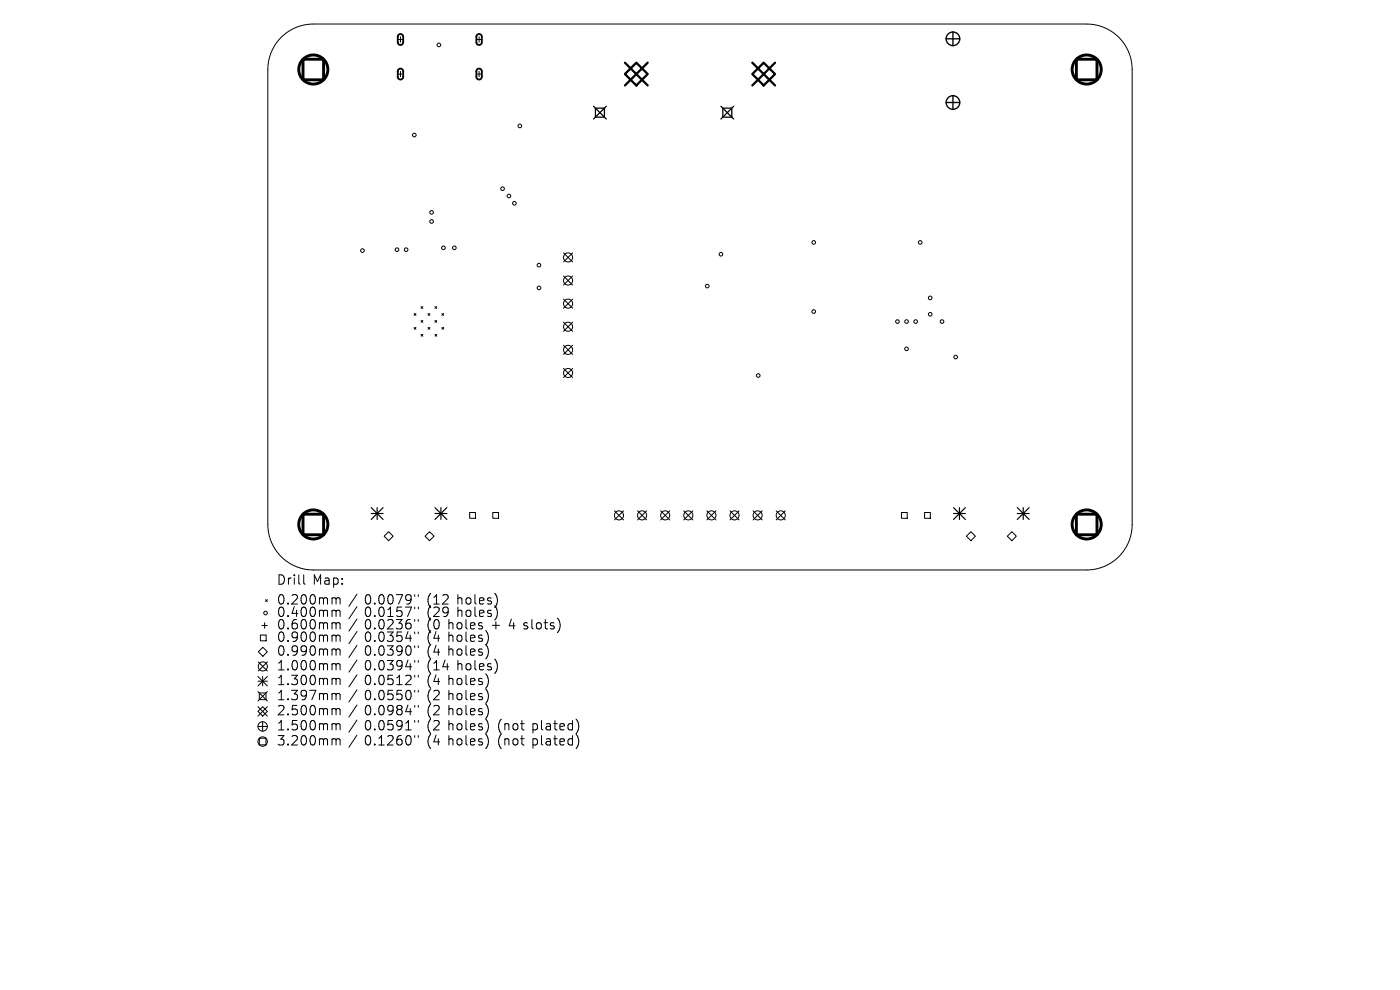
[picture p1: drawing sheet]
<svg xmlns="http://www.w3.org/2000/svg" width="297mm" height="210mm" viewBox="0 0 297 210" stroke-linecap="round" stroke-linejoin="round" font-family="sans-serif">
<defs><g id="words">
<g font-size="2.8">
<text x="58.7" y="124.5">Drill</text>
<text x="66.3" y="124.5">Map:</text>
<text x="58.7" y="128.7">0.200mm</text>
<text x="58.7" y="131.3">0.400mm</text>
<text x="77.3" y="128.7">0.0079&quot;</text>
<text x="77.3" y="131.3">0.0157&quot;</text>
<text x="90.6" y="128.7">(12</text>
<text x="90.6" y="131.3">(29</text>
<text x="97.1" y="128.7">holes)</text>
<text x="97.1" y="131.3">holes)</text>
<text x="58.7" y="133.9">0.600mm</text>
<text x="58.7" y="136.6">0.900mm</text>
<text x="77.3" y="133.9">0.0236&quot;</text>
<text x="77.3" y="136.6">0.0354&quot;</text>
<text x="90.6" y="133.9">(0</text>
<text x="90.6" y="136.6">(4</text>
<text x="95.2" y="133.9">holes</text>
<text x="95.2" y="136.6">holes)</text>
<text x="104.5" y="133.9">+</text>
<text x="108.2" y="133.9">4 slots)</text>
<text x="58.7" y="139.5">0.990mm</text>
<text x="58.7" y="142.6">1.000mm</text>
<text x="77.3" y="139.5">0.0390&quot;</text>
<text x="77.3" y="142.6">0.0394&quot;</text>
<text x="90.6" y="139.5">(4</text>
<text x="90.6" y="142.6">(14</text>
<text x="95.2" y="139.5">holes)</text>
<text x="97.1" y="142.6">holes)</text>
<text x="58.7" y="145.8">1.300mm</text>
<text x="58.7" y="149">1.397mm</text>
<text x="77.3" y="145.8">0.0512&quot;</text>
<text x="77.3" y="149">0.0550&quot;</text>
<text x="90.6" y="145.8">(4</text>
<text x="90.6" y="149">(2</text>
<text x="95.2" y="145.8">holes)</text>
<text x="95.2" y="149">holes)</text>
<text x="58.7" y="152.2">2.500mm</text>
<text x="58.7" y="155.4">1.500mm</text>
<text x="77.3" y="152.2">0.0984&quot;</text>
<text x="77.3" y="155.4">0.0591&quot;</text>
<text x="90.6" y="152.2">(2</text>
<text x="90.6" y="155.4">(2</text>
<text x="95.2" y="152.2">holes)</text>
<text x="95.2" y="155.4">holes)</text>
<text x="105.8" y="155.4">(not</text>
<text x="113.2" y="155.4">plated)</text>
<text x="58.7" y="158.6">3.200mm</text>
<text x="77.3" y="158.6">0.1260&quot;</text>
<text x="90.6" y="158.6">(4</text>
<text x="95.2" y="158.6">holes)</text>
<text x="105.8" y="158.6">(not</text>
<text x="113.2" y="158.6">plated)</text>
</g>
</g></defs>
<g fill="none" stroke="#000" stroke-width=".21">
<path d="M59.8 7.8a9.7 9.7 0 0 1 6.7-2.7h164a9.7 9.7 0 0 1 9.7 9.6v96.6a9.7 9.7 0 0 1-9.7 9.6h-164a9.7 9.7 0 0 1-9.7-9.6v-96.6a9.6 9.6 0 0 1 3-6.9zM84.4 8.4h1.1M84.4 15.7h1.1M85 7.8v1.2M85 15.1v1.2M101.1 8.4h1.1M101.1 15.7h1.1M101.6 7.8v1.2M101.6 15.1v1.2M119.5 53.6l2 2M119.5 58.5l2 2M121.5 53.6l-2 2"/>
<path d="M121.5 58.5l-2 2M87.9 66.5l.3 .4M87.9 69.5l.3 .3M88.2 66.5l-.3 .4M88.2 69.5l-.3 .3M89.3 68l.4 .4M89.3 70.9l.4 .4M89.3 65l.4 .4M89.7 65l-.4 .4M89.7 68l-.4 .4M89.7 70.9l-.4 .4M90.8 69.5l.4 .3"/>
<path d="M90.8 66.5l.4 .4M91.2 66.5l-.4 .4M91.2 69.5l-.4 .3M92.3 70.9l.4 .4M92.3 68l.4 .4M92.3 65l.4 .4M92.7 65l-.4 .4M92.7 68l-.4 .4M92.7 70.9l-.4 .4M93.7 69.5l.4 .3M93.7 66.5l.4 .4M94.1 66.5l-.4 .4"/>
<path d="M94.1 69.5l-.4 .3M119.5 63.4l2 2M119.5 68.3l2 2M119.5 73.3l2 1.9M119.5 78.2l2 1.9M121.5 63.4l-2 2M121.5 68.3l-2 2M121.5 73.3l-2 1.9M121.5 78.2l-2 1.9M81.5 113.7l.9-.9 1 .9-1 1zM90.2 113.7l.9-.9 1 .9-1 1zM99.6 108.7h1.3v1.2h-1.3z"/>
<path d="M104.5 108.7h1.3v1.2h-1.3zM130.3 108.4l2 1.9M132.3 108.4l-2 1.9M135.3 108.4l1.9 1.9M137.2 108.4l-1.9 1.9M140.2 108.4l1.9 1.9M142.1 108.4l-1.9 1.9M145.1 108.4l1.9 1.9M147 108.4l-1.9 1.9M150 108.4l1.9 1.9M151.9 108.4l-1.9 1.9M154.9 108.4l1.9 1.9"/>
<path d="M156.8 108.4l-1.9 1.9M159.8 108.4l1.9 1.9M161.7 108.4l-1.9 1.9M164.7 108.4l1.9 1.9M166.6 108.4l-1.9 1.9M191.2 108.7h1.3v1.2h-1.3zM196.1 108.7h1.3v1.2h-1.3zM205 113.7l1-.9 .9 .9-.9 1zM213.7 113.7l1-.9 .9 .9-.9 1zM54.8 138.3l1-1 .9 1-.9 .9zM55.2 134.7h1.3v1.2h-1.3zM55.6 132.7h1.1"/>
<path d="M56.1 132.1v1.2M56.3 127.2l.4 .4M56.7 127.2l-.4 .4M64.4 121.9v1.8l.3 .2M71 126.8l.3 .3M71 129.4l.3 .3M71 132.1l.3 .3M71 134.7l.3 .3M71 137.7l.3 .2M71.3 127.1v1M71.3 129.7v1.1M71.3 132.4v1"/>
<path d="M71.3 135v1.1M71.3 137.9v1.1M71.3 127.1l.3-.3 .5 .1v1.2M71.3 129.7l.3-.3 .5 .1v1.3M71.3 132.4l.3-.3 .5 .1v1.2M71.3 135l.3-.3 .5 .1v1.3M71.3 137.9l.3-.2 .5 .1v1.2M75.7 126l-1.7 2.6M75.7 128.7l-1.7 2.6M75.7 131.3l-1.7 2.6M75.7 134l-1.7 2.5M75.7 136.9l-1.7 2.6"/>
<path d="M88 126.1v.4M88 128.8v.4M88 131.4v.4M88 134.1v.3M88 137v.4M88.7 126.1v.4M88.7 128.8v.4M88.7 131.4v.4M88.7 134.1v.3M88.7 137v.4M103.5 134.6v1.4M103.5 137.6v1.3"/>
<path d="M105.4 126.7v1.3M105.4 129.4v1.3M54.7 150.9l1-1 1 1-1 1zM54.7 143.5l2 2M54.7 144.5h2M54.7 146.7l2 2M54.7 149.9l2 2M54.7 154.1h2M54.8 140.4l1.9 1.9M55 147h1.4v1.4h-1.4zM55 156.6h1.4v1.4h-1.4zM55.7 143.5v2"/>
<path d="M55.7 153.1v2M56.7 140.4l-1.9 1.9M56.7 143.5l-2 2M56.7 146.7l-2 2M56.7 149.9l-2 2M71 140.8l.3 .3M71 143.9l.3 .3M71 147.1l.3 .3M71 150.3l.3 .3M71 153.5l.3 .3M71 156.7l.3 .3M71.3 141.1v1"/>
<path d="M71.3 144.2v1M71.3 147.4v1M71.3 150.6v1M71.3 153.8v1M71.3 157v1M71.3 141.1l.3-.3 .5 .1v1.2M71.3 144.2l.3-.3 .5 .1v1.2M71.3 147.4l.3-.3 .5 .1v1.2M71.3 150.6l.3-.3 .5 .1v1.2M71.3 153.8l.3-.3 .5 .1v1.2M71.3 157l.3-.3 .5 .1v1.2M75.7 140l-1.7 2.6"/>
<path d="M75.7 143.1l-1.7 2.6M75.7 146.3l-1.7 2.6M75.7 149.5l-1.7 2.6M75.7 152.7l-1.7 2.6M75.7 155.9l-1.7 2.6M88 140.1v.4M88 143.2v.4M88 146.4v.4M88 149.6v.4M88 152.8v.4M88 156v.4M88.7 140.1v.4"/>
<path d="M88.7 143.2v.4M88.7 146.4v.4M88.7 149.6v.4M88.7 152.8v.4M88.7 156v.4M103.5 143.8v1.3M103.5 147v1.3M103.5 150.2v1.3M103.5 153.4v1.3M103.5 156.6v1.3M105.4 140.7v1.3M122.3 152.6a2.35 2.35 0 0 1 0 2.9"/>
<path d="M122.3 155.8a2.35 2.35 0 0 1 0 2.9"/>
<circle cx="93.1" cy="9.5" r=".39"/>
<circle cx="87.9" cy="28.6" r=".39"/>
<circle cx="110.3" cy="26.7" r=".39"/>
<circle cx="76.9" cy="53.2" r=".39"/>
<circle cx="84.2" cy="53" r=".39"/>
<circle cx="86.2" cy="53" r=".39"/>
<circle cx="91.6" cy="45.1" r=".39"/>
<circle cx="91.6" cy="47" r=".39"/>
<circle cx="94.1" cy="52.6" r=".39"/>
<circle cx="96.4" cy="52.6" r=".39"/>
<circle cx="106.6" cy="40" r=".39"/>
<circle cx="108" cy="41.6" r=".39"/>
<circle cx="109.1" cy="43.1" r=".39"/>
<circle cx="114.3" cy="56.2" r=".39"/>
<circle cx="120.5" cy="59.5" r=".97"/>
<circle cx="120.5" cy="54.6" r=".97"/>
<circle cx="152.9" cy="53.9" r=".39"/>
<circle cx="172.6" cy="51.4" r=".39"/>
<circle cx="195.2" cy="51.4" r=".39"/>
<circle cx="114.3" cy="61.1" r=".39"/>
<circle cx="120.5" cy="64.4" r=".96"/>
<circle cx="120.5" cy="69.3" r=".96"/>
<circle cx="120.5" cy="74.2" r=".96"/>
<circle cx="120.5" cy="79.1" r=".97"/>
<circle cx="150" cy="60.7" r=".39"/>
<circle cx="160.9" cy="79.7" r=".39"/>
<circle cx="172.6" cy="66.1" r=".39"/>
<circle cx="190.4" cy="68.2" r=".39"/>
<circle cx="192.3" cy="74" r=".39"/>
<circle cx="192.3" cy="68.2" r=".39"/>
<circle cx="194.2" cy="68.2" r=".39"/>
<circle cx="197.3" cy="66.7" r=".39"/>
<circle cx="197.3" cy="63.2" r=".39"/>
<circle cx="199.8" cy="68.2" r=".39"/>
<circle cx="202.7" cy="75.7" r=".39"/>
<circle cx="131.3" cy="109.3" r=".97"/>
<circle cx="136.2" cy="109.3" r=".97"/>
<circle cx="141.1" cy="109.3" r=".97"/>
<circle cx="146" cy="109.3" r=".97"/>
<circle cx="150.9" cy="109.3" r=".97"/>
<circle cx="155.8" cy="109.3" r=".97"/>
<circle cx="160.7" cy="109.3" r=".97"/>
<circle cx="165.6" cy="109.3" r=".97"/>
<circle cx="56.3" cy="130" r=".39"/>
<circle cx="55.7" cy="154.1" r="1"/>
<circle cx="55.7" cy="157.3" r="1"/>
<circle cx="55.8" cy="141.4" r=".97"/>
</g>
<path d="M84.5 7.4l.6-.2 .4 .4v1.5l-.4 .4h-.4l-.3-.4v-1.4zM84.5 14.7l.6-.1 .4 .4v1.4l-.4 .5-.4-.1-.3-.4v-1.3zM101.2 7.4l.6-.2 .4 .4v1.5l-.4 .4h-.5l-.2-.4v-1.4zM101.2 14.7l.6-.1 .4 .4v1.4l-.4 .5-.5-.1-.2-.4v-1.3z" fill="none" stroke="#000" stroke-width=".39"/>
<g fill="none" stroke="#000" stroke-width=".25">
<path d="M78.8 107.7l2.5 2.5M78.8 108.9h2.5M80 107.7v2.5M81.3 107.7l-2.5 2.5M92.3 108.9h2.5M92.3 107.7l2.5 2.5M93.5 107.7v2.5M94.8 107.7l-2.5 2.5M202.3 108.9h2.5M202.3 107.7l2.5 2.5M203.5 107.7v2.5M204.8 107.7l-2.5 2.5"/>
<path d="M215.8 108.9h2.5M215.8 107.7l2.5 2.5M217.1 107.7v2.5M218.3 107.7l-2.5 2.5"/>
</g>
<path d="M125.9 22.5l2.7 2.7M126.3 22.9h1.9v1.9h-1.9zM128.6 22.5l-2.7 2.7M152.9 22.5l2.7 2.7M153.3 22.9h1.9v1.9h-1.9zM155.6 22.5l-2.7 2.7" fill="none" stroke="#000" stroke-width=".27"/>
<path d="M132.6 15.7l2.4-2.4 2.4 2.4-2.4 2.4zM132.6 13.3l4.8 4.8M137.4 13.3l-4.8 4.8M159.6 15.7l2.4-2.4 2.4 2.4-2.4 2.4zM159.6 13.3l4.8 4.8M164.4 13.3l-4.8 4.8" fill="none" stroke="#000" stroke-width=".48"/>
<g fill="none" stroke="#000" stroke-width=".29">
<path d="M200.7 8.2h2.9M202.2 6.8v2.9M200.7 21.7h2.9M202.2 20.3v2.9"/>
<circle cx="202.2" cy="8.2" r="1.45"/>
<circle cx="202.2" cy="21.7" r="1.45"/>
</g>
<g fill="none" stroke="#000" stroke-width=".62">
<path d="M64.3 12.6h4.4v4.3h-4.4zM228.4 12.6h4.3v4.3h-4.3zM64.3 109.1h4.4v4.3h-4.4zM228.4 109.1h4.3v4.3h-4.3z"/>
<circle cx="66.5" cy="14.7" r="3.1"/>
<circle cx="230.5" cy="14.7" r="3.1"/>
<circle cx="66.5" cy="111.3" r="3.1"/>
<circle cx="230.5" cy="111.3" r="3.1"/>
</g>
<use href="#words"/>
</svg>
